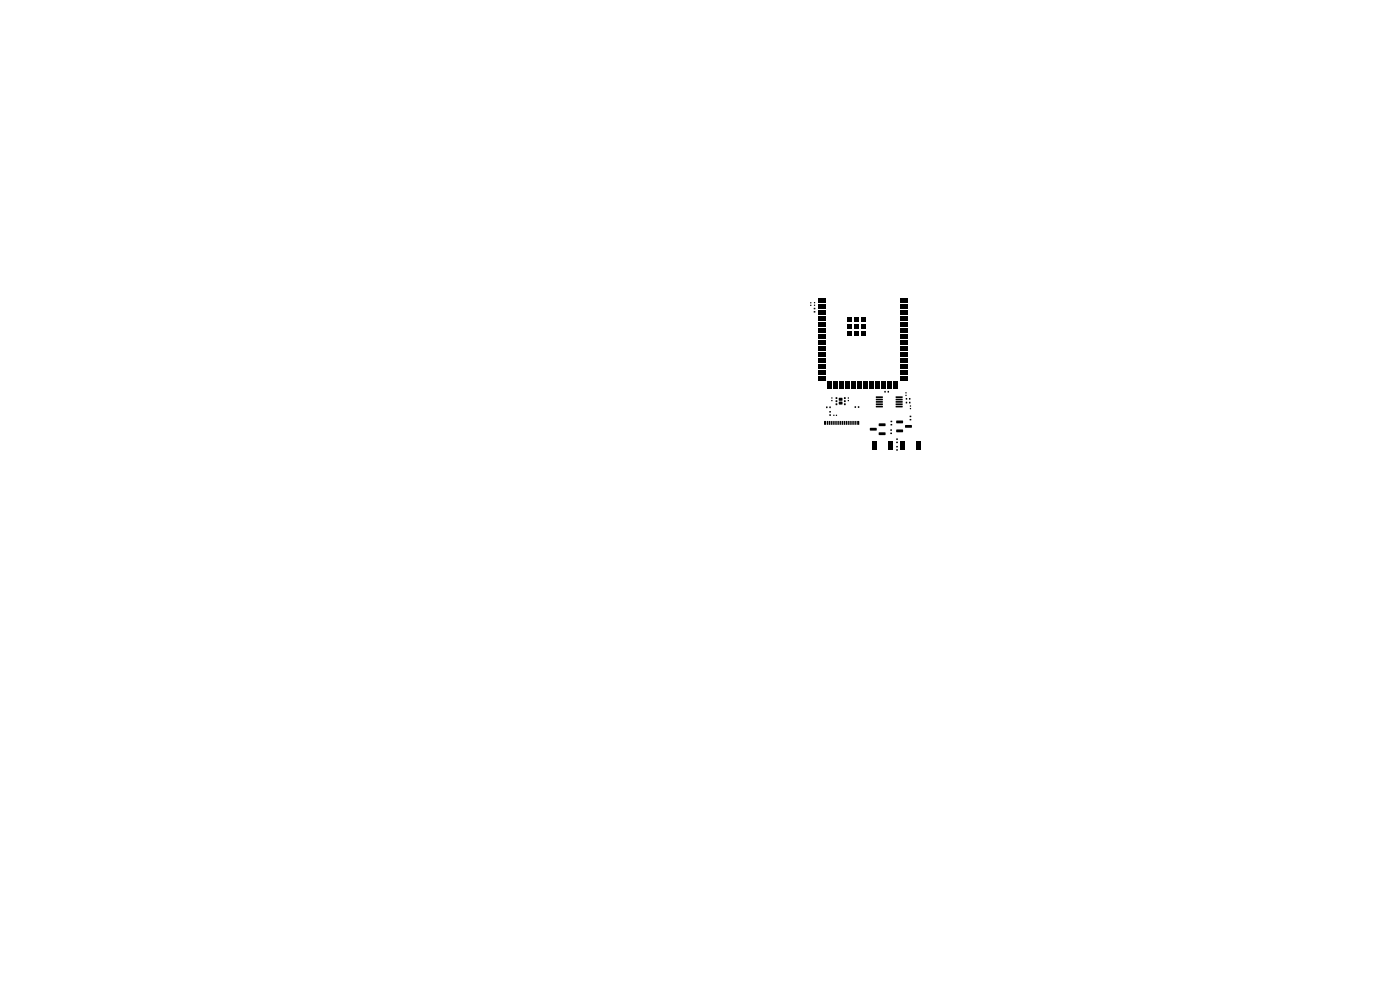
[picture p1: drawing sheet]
<svg xmlns="http://www.w3.org/2000/svg" width="297mm" height="210mm" viewBox="0 0 297 210" stroke-linecap="round" stroke-linejoin="round" font-family="sans-serif">
<g fill="#000">
<path d="M171.9 64.7h.2v.2h-.2zM171.9 64.1h.2v.2h-.2zM172.7 64.1h.2v.2h-.2zM172.7 64.6h.2v.3h-.2zM172.6 65.3h.4v.3h-.4zM172.6 66h.4v.3h-.4zM173.6 63.4h1.5v.9h-1.5zM173.6 64.7h1.5v.9h-1.5zM173.6 65.9h1.5v.9h-1.5zM173.6 67.2h1.5v.9h-1.5zM173.6 68.5h1.5v.9h-1.5zM173.6 69.8h1.5v.9h-1.5z"/>
<path d="M173.6 71h1.5v.9h-1.5zM173.6 72.3h1.5v.9h-1.5zM173.6 73.6h1.5v.9h-1.5zM173.6 74.8h1.5v.9h-1.5zM173.6 76.1h1.5v.9h-1.5zM173.6 77.4h1.5v.9h-1.5zM173.6 78.6h1.5v.9h-1.5zM179.7 67.2h1v1h-1zM179.7 68.7h1v1h-1zM179.7 70.2h1v1h-1zM181.2 67.2h1v1h-1zM181.2 68.7h1v1h-1z"/>
<path d="M181.2 70.2h1v1h-1zM182.7 67.2h1v1h-1zM182.7 68.7h1v1h-1zM182.7 70.2h1v1h-1zM191.1 78.6h1.5v.9h-1.5zM191.1 77.4h1.5v.9h-1.5zM191.1 76.1h1.5v.9h-1.5zM191.1 74.8h1.5v.9h-1.5zM191.1 73.6h1.5v.9h-1.5zM191.1 72.3h1.5v.9h-1.5zM191.1 71h1.5v.9h-1.5zM191.1 69.8h1.5v.9h-1.5z"/>
<path d="M191.1 68.5h1.5v.9h-1.5zM191.1 67.2h1.5v.9h-1.5zM191.1 65.9h1.5v.9h-1.5zM191.1 64.7h1.5v.9h-1.5zM191.1 63.4h1.5v.9h-1.5zM173.6 79.9h1.5v.9h-1.5zM174.8 89.3l.5 .1-.1 .7h-.4zM175.3 86.2h.2v.4h-.2zM175.4 89.3h.3l-.1 .8h-.2zM175.8 89.3h.3l-.1 .8h-.2zM176 86.2h.2v.4h-.2zM175.9 87.2h.4v.3h-.4z"/>
<path d="M175.9 87.9h.4v.3h-.4zM176.2 89.3h.3l-.1 .8h-.2zM175.6 80.9h.9v1.5h-.9zM176.4 84.3h.2v.2h-.2zM176.4 84.9h.2v.2h-.2zM176.6 89.3h.3l-.1 .8h-.2zM177 89.3h.3l-.1 .8h-.2zM176.8 88h.2v.2h-.2zM177.3 84.3h.3v.3h-.3zM177.3 84.9h.3v.4h-.3zM177.3 85.6h.3v.3h-.3zM177.4 89.3h.3l-.1 .8h-.2z"/>
<path d="M177.3 88h.3v.2h-.3zM176.9 80.9h.9v1.5h-.9zM177.8 89.3h.3l-.1 .8h-.2zM178 84.4h.7v.6h-.7zM178 85.2h.7v.6h-.7zM178.2 89.3h.3l-.1 .8h-.2zM178.6 89.3h.3l-.1 .8h-.2zM179 89.3h.3l-.1 .8h-.2zM179.1 85.6h.3v.3h-.3zM179.1 84.9h.3v.4h-.3zM179.1 84.3h.3v.3h-.3zM178.2 80.9h.9v1.5h-.9z"/>
<path d="M179.4 89.3h.3l-.1 .8h-.2zM179.8 89.3h.3l-.1 .8h-.2zM179.9 84.3h.2v.2h-.2zM179.9 84.9h.2v.2h-.2zM180.2 89.3h.3l-.1 .8h-.2zM179.4 80.9h.9v1.5h-.9zM180.6 89.3h.3l-.1 .8h-.2zM181 89.3h.3l-.1 .8h-.2zM181.4 89.3h.3l-.1 .8h-.2zM180.7 80.9h.9v1.5h-.9zM181.3 86.2h.3v.3h-.3zM181.9 89.3l.4 .1-.1 .7h-.4z"/>
<path d="M182 86.2h.3v.3h-.3zM182 80.9h.9v1.5h-.9zM183.2 80.9h.9v1.5h-.9zM185 93.8h.9v1.7h-.9zM184.5 80.9h.9v1.5h-.9zM185.8 84.1h1.4l.1 .2-1.4 .1zM185.8 84.6h1.4l.1 .2-1.4 .1zM185.8 85.1h1.4l.1 .2-1.4 .1zM185.8 85.6h1.4l.1 .2-1.4 .1zM185.8 86.1h1.4l.1 .2-1.4 .1zM184.6 90.8h1.3l.1 .5h-1.4zM185.8 80.9h.9v1.5h-.9z"/>
<path d="M187.6 82.9h.3v.4h-.3zM186.4 91.7h1.4l.1 .5-1.4 .1zM186.4 89.8h1.4l.1 .5-1.4 .1zM187.1 80.9h.9v1.5h-.9zM188.3 82.9h.3v.4h-.3zM188.4 93.8h.9v1.7h-.9zM188.9 90h.4v.2h-.4zM188.9 89.3h.4v.2h-.4zM188.9 91.1h.3v.3h-.3zM188.9 91.8h.3v.3h-.3zM188.3 80.9h.9v1.5h-.9zM190 86.1h1.4l.1 .2-1.4 .1z"/>
<path d="M190 85.6h1.4l.1 .2-1.4 .1zM190 85.1h1.4l.1 .2-1.4 .1zM190 84.6h1.4l.1 .2-1.4 .1zM190 84.1h1.4l.1 .2-1.4 .1zM190.2 89.2h1.3l.1 .5-1.4 .1zM190.2 91.1h1.3l.1 .5-1.4 .1zM190.1 95.3h.4v.3h-.4zM190.1 94.6h.4v.3h-.4zM190.1 93h.4v.3h-.4zM190.1 93.7h.4v.3h-.4zM189.6 80.9h.9v1.5h-.9zM191.1 93.7h.8v1.7h-.8z"/>
<path d="M191.1 79.9h1.5v.9h-1.5zM192 90.2h1.4l.1 .5h-1.4zM192.1 83.2h.2v.2h-.2zM192.1 83.8h.2v.2h-.2zM192.2 84.4h.2v.4h-.2zM192.2 85.2h.2v.4h-.2zM193 88.9h.3v.3h-.3zM193 88.2h.3v.3h-.3zM193 86.6h.3v.2h-.3zM193 86h.3v.2h-.3zM192.9 84.4h.2v.4h-.2zM192.9 85.2h.2v.4h-.2z"/>
<path d="M194.4 93.7h.9v1.7h-.9z"/>
</g>
</svg>
